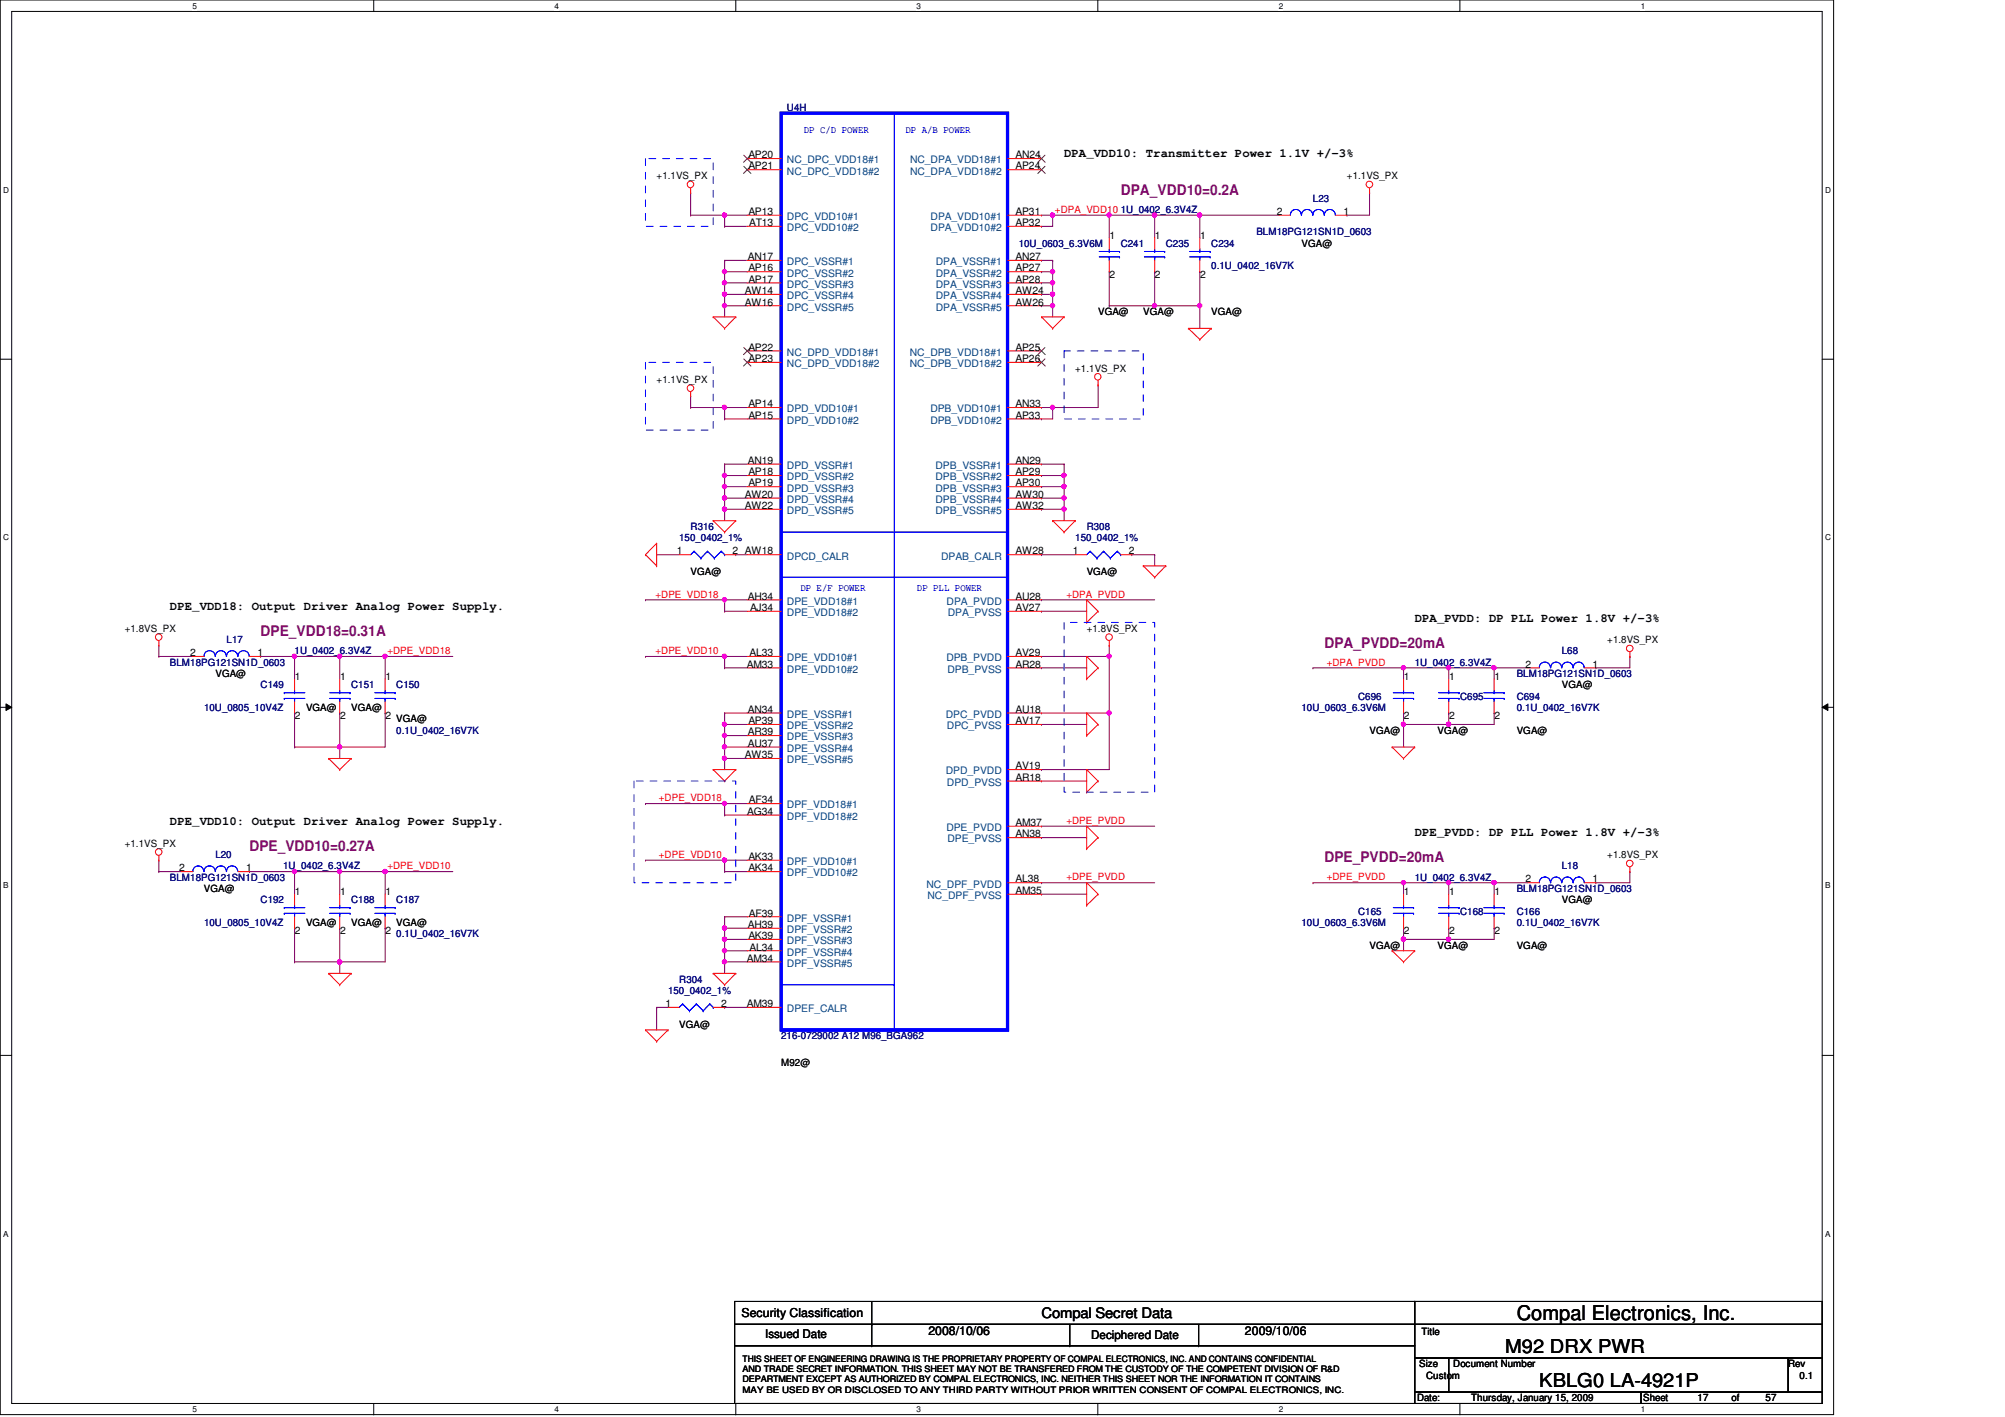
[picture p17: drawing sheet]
<svg xmlns="http://www.w3.org/2000/svg" width="297mm" height="210mm" viewBox="0 0 297 210" stroke-linecap="round" stroke-linejoin="round" font-family="sans-serif">
<defs><g id="words">
<text font-size="3" x="224.7" y="195.5">Compal Electronics, Inc.</text>
<g font-size="2.8">
<text x="223" y="200.4">M92 DRX PWR</text>
<text x="228" y="205.4">KBLG0 LA-4921P</text>
</g>
<g font-size="2.2" fill="#800080">
<text x="166" y="28.9">DPA_VDD10=0.2A</text>
<text x="38.6" y="94.2">DPE_VDD18=0.31A</text>
<text x="196.2" y="95.9">DPA_PVDD=20mA</text>
<text x="37" y="126.1">DPE_VDD10=0.27A</text>
<text x="196.2" y="127.8">DPE_PVDD=20mA</text>
</g>
<text font-size="2.2" x="154.3" y="195.3">Compal Secret Data</text>
<g font-size="1.8">
<text x="157.6" y="23.3">DPA_VDD10: Transmitter Power 1.1V +/-3%</text>
<text x="25.2" y="90.4">DPE_VDD18: Output Driver Analog Power Supply.</text>
<text x="209.6" y="92.1">DPA_PVDD: DP PLL Power 1.8V +/-3%</text>
<text x="25.2" y="122.3">DPE_VDD10: Output Driver Analog Power Supply.</text>
<text x="209.6" y="123.9">DPE_PVDD: DP PLL Power 1.8V +/-3%</text>
<text x="109.9" y="195.1">Security Classification</text>
<text x="137.5" y="197.8">2008/10/06</text>
<text x="184.4" y="197.8">2009/10/06</text>
<text x="113.4" y="198.2">Issued Date</text>
<text x="161.7" y="198.4">Deciphered Date</text>
</g>
<g font-size="1.5" fill="#000080">
<text x="116.6" y="16.5">U4H</text>
<text x="194.5" y="29.9">L23</text>
<text x="166" y="31.5">1U_0402_6.3V4Z</text>
<text x="186.1" y="34.9">BLM18PG121SN1D_0603</text>
<text x="150.9" y="36.6">10U_0603_6.3V6M</text>
<text x="166" y="36.6">C241</text>
<text x="172.7" y="36.6">C235</text>
<text x="179.4" y="36.6">C234</text>
<text x="179.4" y="39.9">0.1U_0402_16V7K</text>
<text x="100.6" y="80.2">150_0402_1%</text>
<text x="102.3" y="78.5">R316</text>
<text x="159.3" y="80.2">150_0402_1%</text>
<text x="161" y="78.5">R308</text>
<text x="33.6" y="95.2">L17</text>
<text x="25.2" y="98.6">BLM18PG121SN1D_0603</text>
<text x="38.6" y="101.9">C149</text>
<text x="43.6" y="96.9">1U_0402_6.3V4Z</text>
<text x="52" y="101.9">C151</text>
<text x="58.7" y="101.9">C150</text>
<text x="209.6" y="98.6">1U_0402_6.3V4Z</text>
<text x="224.7" y="100.3">BLM18PG121SN1D_0603</text>
<text x="231.4" y="96.9">L68</text>
<text x="30.2" y="105.3">10U_0805_10V4Z</text>
<text x="192.8" y="105.3">10U_0603_6.3V6M</text>
<text x="201.2" y="103.6">C696</text>
<text x="216.3" y="103.6">C695</text>
<text x="224.7" y="103.6">C694</text>
<text x="224.7" y="105.3">0.1U_0402_16V7K</text>
<text x="58.7" y="108.7">0.1U_0402_16V7K</text>
<text x="25.2" y="130.5">BLM18PG121SN1D_0603</text>
<text x="31.9" y="127.1">L20</text>
<text x="41.9" y="128.8">1U_0402_6.3V4Z</text>
<text x="209.6" y="130.5">1U_0402_6.3V4Z</text>
<text x="231.4" y="128.8">L18</text>
<text x="30.2" y="137.2">10U_0805_10V4Z</text>
<text x="38.6" y="133.8">C192</text>
<text x="52" y="133.8">C188</text>
<text x="58.7" y="133.8">C187</text>
<text x="192.8" y="137.2">10U_0603_6.3V6M</text>
<text x="201.2" y="135.5">C165</text>
<text x="216.3" y="135.5">C168</text>
<text x="224.7" y="135.5">C166</text>
<text x="224.7" y="137.2">0.1U_0402_16V7K</text>
<text x="224.7" y="132.1">BLM18PG121SN1D_0603</text>
<text x="58.7" y="138.9">0.1U_0402_16V7K</text>
<text x="99" y="147.2">150_0402_1%</text>
<text x="100.6" y="145.5">R304</text>
<text x="115.7" y="153.9">216-0729002 A12 M96_BGA962</text>
</g>
<g font-size="1.5">
<text x="110.9" y="23.5">AP20</text>
<text x="150.4" y="23.5">AN24</text>
<text x="97.3" y="26.5">+1.1VS_PX</text>
<text x="110.9" y="25.1">AP21</text>
<text x="150.4" y="25.1">AP24</text>
<text x="199.6" y="26.5">+1.1VS_PX</text>
<text x="110.9" y="31.8">AP13</text>
<text x="111" y="33.5">AT13</text>
<text x="150.4" y="31.8">AP31</text>
<text x="150.4" y="33.5">AP32</text>
<text x="164.4" y="35.4">1</text>
<text x="171.1" y="35.4">1</text>
<text x="177.8" y="35.4">1</text>
<text x="189.1" y="31.8">2</text>
<text x="199" y="31.8">1</text>
<text x="110.8" y="38.5">AN17</text>
<text x="110.9" y="40.2">AP16</text>
<text x="110.9" y="41.9">AP17</text>
<text x="150.4" y="38.5">AN27</text>
<text x="150.4" y="40.2">AP27</text>
<text x="150.4" y="41.9">AP28</text>
<text x="164.4" y="41.1">2</text>
<text x="171.1" y="41.1">2</text>
<text x="177.8" y="41.1">2</text>
<text x="192.8" y="36.6">VGA@</text>
<text x="110.4" y="43.6">AW14</text>
<text x="110.4" y="45.3">AW16</text>
<text x="150.4" y="43.6">AW24</text>
<text x="150.4" y="45.3">AW26</text>
<text x="162.7" y="46.7">VGA@</text>
<text x="169.4" y="46.7">VGA@</text>
<text x="179.4" y="46.7">VGA@</text>
<text x="110.9" y="51.9">AP22</text>
<text x="110.9" y="53.6">AP23</text>
<text x="150.4" y="51.9">AP25</text>
<text x="150.4" y="53.6">AP26</text>
<text x="97.3" y="56.7">+1.1VS_PX</text>
<text x="159.3" y="55">+1.1VS_PX</text>
<text x="110.9" y="60.3">AP14</text>
<text x="110.9" y="62">AP15</text>
<text x="150.4" y="60.3">AN33</text>
<text x="150.4" y="62">AP33</text>
<text x="110.8" y="68.7">AN19</text>
<text x="110.9" y="70.4">AP18</text>
<text x="150.4" y="68.7">AN29</text>
<text x="150.4" y="70.4">AP29</text>
<text x="110.4" y="73.7">AW20</text>
<text x="110.4" y="75.4">AW22</text>
<text x="110.9" y="72.1">AP19</text>
<text x="150.4" y="72.1">AP30</text>
<text x="150.4" y="73.7">AW30</text>
<text x="150.4" y="75.4">AW32</text>
<text x="100.3" y="82.1">1</text>
<text x="108.5" y="82.1">2 AW18</text>
<text x="150.4" y="82.1">AW28</text>
<text x="159" y="82.1">1</text>
<text x="167.2" y="82.1">2</text>
<text x="102.3" y="85.2">VGA@</text>
<text x="110.8" y="88.8">AH34</text>
<text x="150.4" y="88.8">AU28</text>
<text x="161" y="85.2">VGA@</text>
<text x="18.5" y="93.6">+1.8VS_PX</text>
<text x="111.1" y="90.5">AJ34</text>
<text x="150.4" y="90.5">AV27</text>
<text x="161" y="93.6">+1.8VS_PX</text>
<text x="238.1" y="95.2">+1.8VS_PX</text>
<text x="28.2" y="97.2">2</text>
<text x="31.9" y="100.3">VGA@</text>
<text x="38.1" y="97.2">1</text>
<text x="43.7" y="100.8">1</text>
<text x="50.4" y="100.8">1</text>
<text x="57.1" y="100.8">1</text>
<text x="110.7" y="98.9">AM33</text>
<text x="111" y="97.2">AL33</text>
<text x="150.4" y="97.2">AV29</text>
<text x="150.4" y="98.9">AR28</text>
<text x="208" y="100.8">1</text>
<text x="214.7" y="100.8">1</text>
<text x="221.4" y="100.8">1</text>
<text x="226" y="98.9">2</text>
<text x="231.4" y="101.9">VGA@</text>
<text x="235.9" y="98.9">1</text>
<text x="43.7" y="106.6">2</text>
<text x="45.3" y="105.3">VGA@</text>
<text x="50.4" y="106.6">2</text>
<text x="52" y="105.3">VGA@</text>
<text x="57.1" y="106.6">2</text>
<text x="58.7" y="107">VGA@</text>
<text x="110.8" y="105.6">AN34</text>
<text x="110.9" y="107.3">AP39</text>
<text x="150.4" y="105.6">AU18</text>
<text x="150.4" y="107.3">AV17</text>
<text x="208" y="106.6">2</text>
<text x="214.7" y="106.6">2</text>
<text x="221.4" y="106.6">2</text>
<text x="110.4" y="112.3">AW35</text>
<text x="110.8" y="108.9">AR39</text>
<text x="110.8" y="110.6">AU37</text>
<text x="150.4" y="114">AV19</text>
<text x="202.9" y="108.7">VGA@</text>
<text x="213" y="108.7">VGA@</text>
<text x="224.7" y="108.7">VGA@</text>
<text x="111" y="119">AF34</text>
<text x="150.4" y="115.7">AR18</text>
<text x="18.5" y="125.4">+1.1VS_PX</text>
<text x="110.7" y="120.7">AG34</text>
<text x="150.4" y="122.3">AM37</text>
<text x="150.4" y="124">AN38</text>
<text x="26.5" y="129.1">2</text>
<text x="36.4" y="129.1">1</text>
<text x="110.9" y="127.4">AK33</text>
<text x="110.9" y="129.1">AK34</text>
<text x="150.4" y="130.7">AL38</text>
<text x="226" y="130.7">2</text>
<text x="235.9" y="130.7">1</text>
<text x="238.1" y="127.1">+1.8VS_PX</text>
<text x="30.2" y="132.1">VGA@</text>
<text x="43.7" y="132.6">1</text>
<text x="45.3" y="137.2">VGA@</text>
<text x="50.4" y="132.6">1</text>
<text x="52" y="137.2">VGA@</text>
<text x="57.1" y="132.6">1</text>
<text x="58.7" y="137.2">VGA@</text>
<text x="110.8" y="137.5">AH39</text>
<text x="111" y="135.8">AF39</text>
<text x="150.4" y="132.4">AM35</text>
<text x="208" y="132.6">1</text>
<text x="214.7" y="132.6">1</text>
<text x="221.4" y="132.6">1</text>
<text x="231.4" y="133.8">VGA@</text>
<text x="43.7" y="138.4">2</text>
<text x="50.4" y="138.4">2</text>
<text x="57.1" y="138.4">2</text>
<text x="110.7" y="142.5">AM34</text>
<text x="110.9" y="139.1">AK39</text>
<text x="111" y="140.8">AL34</text>
<text x="202.9" y="140.5">VGA@</text>
<text x="208" y="138.4">2</text>
<text x="213" y="140.5">VGA@</text>
<text x="214.7" y="138.4">2</text>
<text x="221.4" y="138.4">2</text>
<text x="224.7" y="140.5">VGA@</text>
<text x="98.6" y="149.2">1</text>
<text x="106.8" y="149.2">2</text>
<text x="110.7" y="149.2">AM39</text>
<text x="100.6" y="152.2">VGA@</text>
<text x="115.7" y="157.9">M92@</text>
<text x="210.6" y="197.7">Title</text>
<text x="210.3" y="202.5">Size</text>
<text x="215.3" y="202.5">Document Number</text>
<text x="264.9" y="202.5">Rev</text>
<text x="209.9" y="207.6">Date:</text>
<text x="211.3" y="204.2">Custom</text>
<text x="218" y="207.6">Thursday, January 15, 2009</text>
<text x="243.5" y="207.6">Sheet</text>
<text x="251.5" y="207.6">17</text>
<text x="256.5" y="207.6">of</text>
<text x="261.6" y="207.6">57</text>
<text x="266.6" y="204.2">0.1</text>
</g>
<g font-size="1.5" fill="#00f">
<text x="119.1" y="19.7">DP C/D POWER</text>
<text x="134.2" y="19.7">DP A/B POWER</text>
<text x="118.6" y="87.6">DP E/F POWER</text>
<text x="135.8" y="87.6">DP PLL POWER</text>
</g>
<g font-size="1.5" fill="#004080">
<text x="116.6" y="24.2">NC_DPC_VDD18#1</text>
<text x="116.6" y="25.9">NC_DPC_VDD18#2</text>
<text x="134.8" y="24.2">NC_DPA_VDD18#1</text>
<text x="134.8" y="25.9">NC_DPA_VDD18#2</text>
<text x="116.6" y="32.6">DPC_VDD10#1</text>
<text x="116.6" y="34.2">DPC_VDD10#2</text>
<text x="137.9" y="32.6">DPA_VDD10#1</text>
<text x="137.9" y="34.2">DPA_VDD10#2</text>
<text x="116.6" y="39.3">DPC_VSSR#1</text>
<text x="116.6" y="41">DPC_VSSR#2</text>
<text x="138.6" y="39.3">DPA_VSSR#1</text>
<text x="138.6" y="41">DPA_VSSR#2</text>
<text x="116.6" y="42.6">DPC_VSSR#3</text>
<text x="116.6" y="44.3">DPC_VSSR#4</text>
<text x="116.6" y="46">DPC_VSSR#5</text>
<text x="138.6" y="42.6">DPA_VSSR#3</text>
<text x="138.6" y="44.3">DPA_VSSR#4</text>
<text x="138.6" y="46">DPA_VSSR#5</text>
<text x="116.6" y="52.7">NC_DPD_VDD18#1</text>
<text x="134.8" y="52.7">NC_DPB_VDD18#1</text>
<text x="116.6" y="54.4">NC_DPD_VDD18#2</text>
<text x="134.8" y="54.4">NC_DPB_VDD18#2</text>
<text x="116.6" y="61.1">DPD_VDD10#1</text>
<text x="116.6" y="62.8">DPD_VDD10#2</text>
<text x="137.8" y="61.1">DPB_VDD10#1</text>
<text x="137.8" y="62.8">DPB_VDD10#2</text>
<text x="116.6" y="69.5">DPD_VSSR#1</text>
<text x="116.6" y="71.2">DPD_VSSR#2</text>
<text x="138.6" y="69.5">DPB_VSSR#1</text>
<text x="138.6" y="71.2">DPB_VSSR#2</text>
<text x="116.6" y="72.8">DPD_VSSR#3</text>
<text x="116.6" y="74.5">DPD_VSSR#4</text>
<text x="116.6" y="76.2">DPD_VSSR#5</text>
<text x="138.6" y="72.8">DPB_VSSR#3</text>
<text x="138.6" y="74.5">DPB_VSSR#4</text>
<text x="138.6" y="76.2">DPB_VSSR#5</text>
<text x="116.6" y="82.9">DPCD_CALR</text>
<text x="139.4" y="82.9">DPAB_CALR</text>
<text x="116.6" y="89.6">DPE_VDD18#1</text>
<text x="140.2" y="89.6">DPA_PVDD</text>
<text x="116.6" y="91.3">DPE_VDD18#2</text>
<text x="140.4" y="91.3">DPA_PVSS</text>
<text x="116.6" y="98">DPE_VDD10#1</text>
<text x="116.6" y="99.7">DPE_VDD10#2</text>
<text x="140.2" y="98">DPB_PVDD</text>
<text x="140.4" y="99.7">DPB_PVSS</text>
<text x="116.6" y="106.3">DPE_VSSR#1</text>
<text x="140.1" y="106.3">DPC_PVDD</text>
<text x="116.6" y="108">DPE_VSSR#2</text>
<text x="116.6" y="109.7">DPE_VSSR#3</text>
<text x="116.6" y="111.4">DPE_VSSR#4</text>
<text x="116.6" y="113.1">DPE_VSSR#5</text>
<text x="140.3" y="108">DPC_PVSS</text>
<text x="116.6" y="119.8">DPF_VDD18#1</text>
<text x="140.1" y="114.7">DPD_PVDD</text>
<text x="140.3" y="116.4">DPD_PVSS</text>
<text x="116.6" y="121.5">DPF_VDD18#2</text>
<text x="140.2" y="123.1">DPE_PVDD</text>
<text x="140.4" y="124.8">DPE_PVSS</text>
<text x="116.6" y="128.1">DPF_VDD10#1</text>
<text x="116.6" y="129.8">DPF_VDD10#2</text>
<text x="137.2" y="131.5">NC_DPF_PVDD</text>
<text x="116.6" y="136.5">DPF_VSSR#1</text>
<text x="137.4" y="133.2">NC_DPF_PVSS</text>
<text x="116.6" y="138.2">DPF_VSSR#2</text>
<text x="116.6" y="139.9">DPF_VSSR#3</text>
<text x="116.6" y="141.6">DPF_VSSR#4</text>
<text x="116.6" y="143.2">DPF_VSSR#5</text>
<text x="116.6" y="149.9">DPEF_CALR</text>
</g>
<g font-size="1.5" fill="#f00">
<text x="156.3" y="31.5">+DPA_VDD10</text>
<text x="97.1" y="88.5">+DPE_VDD18</text>
<text x="158" y="88.5">+DPA_PVDD</text>
<text x="57.4" y="96.9">+DPE_VDD18</text>
<text x="97.1" y="96.9">+DPE_VDD10</text>
<text x="196.6" y="98.6">+DPA_PVDD</text>
<text x="97.6" y="118.7">+DPE_VDD18</text>
<text x="158" y="122">+DPE_PVDD</text>
<text x="57.4" y="128.8">+DPE_VDD10</text>
<text x="97.6" y="127.1">+DPE_VDD10</text>
<text x="158" y="130.4">+DPE_PVDD</text>
<text x="196.6" y="130.4">+DPE_PVDD</text>
</g>
<g font-size="1.3">
<text x="110" y="201.7">THIS SHEET OF ENGINEERING DRAWING IS THE PROPRIETARY PROPERTY OF COMPAL ELECTRONICS, INC. AND CONTAINS CONFIDENTIAL</text>
<text x="110" y="203.2">AND TRADE SECRET INFORMATION. THIS SHEET MAY NOT BE TRANSFERED FROM THE CUSTODY OF THE COMPETENT DIVISION OF R&amp;D</text>
<text x="110" y="206.3">MAY BE USED BY OR DISCLOSED TO ANY THIRD PARTY WITHOUT PRIOR WRITTEN CONSENT OF COMPAL ELECTRONICS, INC.</text>
<text x="110" y="204.8">DEPARTMENT EXCEPT AS AUTHORIZED BY COMPAL ELECTRONICS, INC. NEITHER THIS SHEET NOR THE INFORMATION IT CONTAINS</text>
</g>
<g font-size="1.2">
<text x="28.5" y="1.3">5</text>
<text x="82.2" y="1.3">4</text>
<text x="135.8" y="1.3">3</text>
<text x="189.4" y="1.3">2</text>
<text x="243.1" y="1.3">1</text>
<text x=".5" y="28.5">D</text>
<text x="270.4" y="28.5">D</text>
<text x=".5" y="80.1">C</text>
<text x="270.4" y="80.1">C</text>
<text x=".5" y="131.6">B</text>
<text x="270.4" y="131.6">B</text>
<text x=".5" y="183.2">A</text>
<text x="270.4" y="183.2">A</text>
<text x="28.5" y="209.2">5</text>
<text x="82.2" y="209.2">4</text>
<text x="135.8" y="209.2">3</text>
<text x="189.4" y="209.2">2</text>
<text x="243.1" y="209.2">1</text>
</g>
</g></defs>
<path d="M0 0h271.6v209.5h-271.6zM1.7 1.7h268.3v206.2h-268.3z" fill="none" stroke="#000" stroke-width=".15"/>
<g fill="#fff">
<path d="M28.5 .2h.7v1.3h-.7z"/>
<path d="M28.5 208.1h.7v1.3h-.7z"/>
</g>
<path d="M55.4 0v1.7M55.4 207.9v1.7" fill="none" stroke="#000" stroke-width=".15"/>
<g fill="#fff">
<path d="M82.2 .2h.6v1.3h-.6z"/>
<path d="M82.2 208.1h.6v1.3h-.6z"/>
</g>
<path d="M109 0v1.7M109 207.9v1.7" fill="none" stroke="#000" stroke-width=".15"/>
<g fill="#fff">
<path d="M135.8 .2h.6v1.3h-.6z"/>
<path d="M135.8 208.1h.6v1.3h-.6z"/>
</g>
<path d="M162.6 0v1.7M162.6 207.9v1.7" fill="none" stroke="#000" stroke-width=".15"/>
<g fill="#fff">
<path d="M189.4 .2h.7v1.3h-.7z"/>
<path d="M189.4 208.1h.7v1.3h-.7z"/>
</g>
<path d="M216.3 0v1.7M216.3 207.9v1.7" fill="none" stroke="#000" stroke-width=".15"/>
<g fill="#fff">
<path d="M243.1 .2h.6v1.3h-.6z"/>
<path d="M243.1 208.1h.6v1.3h-.6z"/>
<path d="M.5 27.4h.8v1.4h-.8z"/>
<path d="M270.4 27.4h.8v1.4h-.8z"/>
<path d="M.5 79h.8v1.3h-.8z"/>
<path d="M270.4 79h.8v1.3h-.8z"/>
</g>
<path d="M0 53.2h1.7M270 53.2h1.6" fill="none" stroke="#000" stroke-width=".15"/>
<g fill="#fff">
<path d="M.5 130.5h.7v1.4h-.7z"/>
<path d="M270.4 130.5h.7v1.4h-.7z"/>
</g>
<path d="M0 104.8h1.7M.9 104.3l.8 .5-.8 .4zM270 104.8l.8-.5v.9zM270 104.8h1.6" fill="none" stroke="#000" stroke-width=".15"/>
<path d="M.9 104.3l.8 .5-.8 .4zM270 104.8l.8-.5v.9z" fill="#000"/>
<g fill="#fff">
<path d="M.5 182.1h.7v1.3h-.7z"/>
<path d="M270.4 182.1h.7v1.3h-.7z"/>
</g>
<path d="M0 156.3h1.7M270 156.3h1.6" fill="none" stroke="#000" stroke-width=".15"/>
<path d="M156 45.3h.1M156 45.3v1.6" fill="none" stroke="#800040" stroke-width=".15"/>
<circle cx="155.9" cy="45.3" r=".32" fill="#f0f"/>
<circle cx="155.9" cy="45.3" r=".32" fill="none" stroke="#f0f" stroke-width=".15"/>
<path d="M171.1 45.3h.1M171.1 45.3h6.7M107.4 60.4h.1M107.4 60.4h3.3" fill="none" stroke="#800040" stroke-width=".15"/>
<circle cx="171" cy="45.3" r=".32" fill="#f0f"/>
<circle cx="171" cy="45.3" r=".32" fill="none" stroke="#f0f" stroke-width=".15"/>
<path d="M156 41.9h.1M156 41.9v1.7" fill="none" stroke="#800040" stroke-width=".15"/>
<circle cx="155.9" cy="41.9" r=".32" fill="#f0f"/>
<circle cx="155.9" cy="41.9" r=".32" fill="none" stroke="#f0f" stroke-width=".15"/>
<path d="M107.4 62.1h.1M107.4 62.1h3.3M107.4 139.1h.1M107.4 135.8h.1M107.4 135.8v1.7M107.4 139.1v1.7M107.4 140.8h.1M107.4 140.8h3.3" fill="none" stroke="#800040" stroke-width=".15"/>
<circle cx="107.3" cy="140.8" r=".32" fill="#f0f"/>
<circle cx="107.3" cy="140.8" r=".32" fill="none" stroke="#f0f" stroke-width=".15"/>
<path d="M107.4 142.5h.1M107.4 142.5h3.3" fill="none" stroke="#800040" stroke-width=".15"/>
<circle cx="107.3" cy="142.5" r=".32" fill="#f0f"/>
<circle cx="107.3" cy="142.5" r=".32" fill="none" stroke="#f0f" stroke-width=".15"/>
<path d="M107.4 139.1h.1M107.4 139.1h3.3" fill="none" stroke="#800040" stroke-width=".15"/>
<circle cx="107.3" cy="139.1" r=".32" fill="#f0f"/>
<circle cx="107.3" cy="139.1" r=".32" fill="none" stroke="#f0f" stroke-width=".15"/>
<path d="M107.4 135.8h.1M107.4 137.5h.1M107.4 135.8h3.3M107.4 137.5v1.6M107.4 137.5h3.3" fill="none" stroke="#800040" stroke-width=".15"/>
<circle cx="107.3" cy="137.5" r=".32" fill="#f0f"/>
<circle cx="107.3" cy="137.5" r=".32" fill="none" stroke="#f0f" stroke-width=".15"/>
<g fill="none" stroke="#800040" stroke-width=".15">
<path d="M107.4 33.5h.1M107.4 31.9h.1M107.4 31.9v1.6M107.4 33.5h3.3M107.4 31.9h3.3M154.3 31.9h.1M154.3 31.9h1.7M107.4 60.4h.1M107.4 60.4v1.7M95.6 97.2h.1M95.6 97.2h15.1M107.4 98.9h.1"/>
<path d="M107.4 97.2h.1M107.4 88.9h.1M107.4 90.6h.1M107.4 88.9v1.7M107.4 97.2v1.7M107.4 98.9h3.3M107.4 88.9h3.3M107.4 90.6h3.3M154.3 88.9h.1M154.3 82.2h.1M154.3 88.9h16.8M154.3 82.2h5"/>
<path d="M167.7 82.2h.1M167.7 82.2h3.4M171.1 82.2h.1M171.1 82.2v1.6M154.3 122.4h.1M154.3 122.4h16.8M97.3 149.2h.1M97.3 149.2h1.7M97.3 149.2v3.4M107.4 142.5h.1M107.4 140.8h.1M107.4 149.2h.1"/>
<path d="M107.4 140.8v3.4M107.4 149.2h3.3"/>
</g>
<circle cx="107.3" cy="97.2" r=".32" fill="#f0f"/>
<circle cx="107.3" cy="97.2" r=".32" fill="none" stroke="#f0f" stroke-width=".15"/>
<g fill="none" stroke="#800040" stroke-width=".15">
<path d="M97.3 82.2h.1M97.3 82.2h3.3M109 82.2h.1M109 82.2h1.7M154.3 90.6h.1M154.3 98.9h.1M154.3 90.6h6.7M154.3 98.9h6.7M107.4 105.6h.1M107.4 112.4h.1M107.4 107.3h.1M107.4 107.3h3.3"/>
<path d="M107.4 105.6h3.3M107.4 105.6v1.7M107.4 112.4h3.3M154.3 107.3h.1M154.3 115.7h.1M154.3 107.3h6.7M154.3 115.7h6.7M154.3 124.1h.1M154.3 130.8h.1M154.3 124.1h6.7M154.3 130.8h16.8"/>
</g>
<circle cx="107.3" cy="107.3" r=".32" fill="#f0f"/>
<circle cx="107.3" cy="107.3" r=".32" fill="none" stroke="#f0f" stroke-width=".15"/>
<path d="M107.4 107.3h.1M107.4 109h.1M107.4 107.3v1.7M107.4 109h3.3" fill="none" stroke="#800040" stroke-width=".15"/>
<circle cx="107.3" cy="108.9" r=".32" fill="#f0f"/>
<circle cx="107.3" cy="108.9" r=".32" fill="none" stroke="#f0f" stroke-width=".15"/>
<path d="M107.4 109h.1M107.4 110.7h.1M107.4 109v1.7M107.4 110.7h3.3" fill="none" stroke="#800040" stroke-width=".15"/>
<circle cx="107.3" cy="110.6" r=".32" fill="#f0f"/>
<circle cx="107.3" cy="110.6" r=".32" fill="none" stroke="#f0f" stroke-width=".15"/>
<path d="M107.4 110.7h.1M107.4 112.4h.1M107.4 110.7v3.3" fill="none" stroke="#800040" stroke-width=".15"/>
<circle cx="107.3" cy="112.3" r=".32" fill="#f0f"/>
<circle cx="107.3" cy="112.3" r=".32" fill="none" stroke="#f0f" stroke-width=".15"/>
<path d="M107.4 38.6h.1M107.4 38.6h3.3M107.4 38.6v1.7M107.4 45.3h.1M107.4 40.3h.1M107.4 45.3h3.3M107.4 40.3h3.3M154.3 132.5h.1M154.3 132.5h6.7" fill="none" stroke="#800040" stroke-width=".15"/>
<circle cx="107.3" cy="40.2" r=".32" fill="#f0f"/>
<circle cx="107.3" cy="40.2" r=".32" fill="none" stroke="#f0f" stroke-width=".15"/>
<path d="M107.4 40.3h.1M107.4 41.9h.1M107.4 40.3v1.6M107.4 41.9h3.3" fill="none" stroke="#800040" stroke-width=".15"/>
<circle cx="107.3" cy="41.9" r=".32" fill="#f0f"/>
<circle cx="107.3" cy="41.9" r=".32" fill="none" stroke="#f0f" stroke-width=".15"/>
<path d="M107.4 41.9h.1M107.4 43.6h.1M107.4 41.9v1.7M107.4 43.6h3.3" fill="none" stroke="#800040" stroke-width=".15"/>
<circle cx="107.3" cy="43.6" r=".32" fill="#f0f"/>
<circle cx="107.3" cy="43.6" r=".32" fill="none" stroke="#f0f" stroke-width=".15"/>
<path d="M107.4 43.6h.1M107.4 45.3h.1M107.4 43.6v3.3" fill="none" stroke="#800040" stroke-width=".15"/>
<circle cx="107.3" cy="45.3" r=".32" fill="#f0f"/>
<circle cx="107.3" cy="45.3" r=".32" fill="none" stroke="#f0f" stroke-width=".15"/>
<path d="M107.4 68.7h.1M107.4 75.4h.1M107.4 70.4h.1M107.4 68.7h3.3M107.4 68.7v1.7M107.4 75.4h3.3M107.4 70.4h3.3" fill="none" stroke="#800040" stroke-width=".15"/>
<circle cx="107.3" cy="70.4" r=".32" fill="#f0f"/>
<circle cx="107.3" cy="70.4" r=".32" fill="none" stroke="#f0f" stroke-width=".15"/>
<path d="M107.4 70.4h.1M107.4 72.1h.1M107.4 70.4v1.7M107.4 72.1h3.3" fill="none" stroke="#800040" stroke-width=".15"/>
<circle cx="107.3" cy="72.1" r=".32" fill="#f0f"/>
<circle cx="107.3" cy="72.1" r=".32" fill="none" stroke="#f0f" stroke-width=".15"/>
<path d="M107.4 72.1h.1M107.4 73.8h.1M107.4 72.1v1.7M107.4 73.8h3.3" fill="none" stroke="#800040" stroke-width=".15"/>
<circle cx="107.3" cy="73.8" r=".32" fill="#f0f"/>
<circle cx="107.3" cy="73.8" r=".32" fill="none" stroke="#f0f" stroke-width=".15"/>
<path d="M107.4 73.8h.1M107.4 75.4h.1M107.4 73.8v3.3" fill="none" stroke="#800040" stroke-width=".15"/>
<circle cx="107.3" cy="75.4" r=".32" fill="#f0f"/>
<circle cx="107.3" cy="75.4" r=".32" fill="none" stroke="#f0f" stroke-width=".15"/>
<path d="M164.3 31.9h.1M164.3 31.9v3.3M164.3 31.9h6.8" fill="none" stroke="#800040" stroke-width=".15"/>
<circle cx="171" cy="31.9" r=".32" fill="#f0f"/>
<circle cx="171" cy="31.9" r=".32" fill="none" stroke="#f0f" stroke-width=".15"/>
<circle cx="164.3" cy="31.9" r=".32" fill="#f0f"/>
<circle cx="164.3" cy="31.9" r=".32" fill="none" stroke="#f0f" stroke-width=".15"/>
<path d="M171.1 31.9h.1M171.1 31.9v3.3M171.1 31.9h18.4M177.8 31.9h.1M177.8 31.9v3.3M164.3 40.3h.1M164.3 40.3v5M177.8 45.3h.1M177.8 45.3v3.3" fill="none" stroke="#800040" stroke-width=".15"/>
<circle cx="177.7" cy="31.9" r=".32" fill="#f0f"/>
<circle cx="177.7" cy="31.9" r=".32" fill="none" stroke="#f0f" stroke-width=".15"/>
<path d="M154.3 33.5h.1M156 31.9h.1M156 31.9h8.3M156 31.9v1.6h-1.7M199.6 31.9h.1M202.9 28.5h.1M202.9 28.5v3.4h-3.3" fill="none" stroke="#800040" stroke-width=".15"/>
<circle cx="155.9" cy="31.9" r=".32" fill="#f0f"/>
<circle cx="155.9" cy="31.9" r=".32" fill="none" stroke="#f0f" stroke-width=".15"/>
<path d="M154.3 38.6h.1M154.3 38.6h1.7M156 38.6h.1M156 38.6v3.3M154.3 45.3h.1M154.3 40.3h.1M154.3 45.3h1.7M154.3 40.3h1.7M156 40.3h.1" fill="none" stroke="#800040" stroke-width=".15"/>
<circle cx="155.9" cy="40.2" r=".32" fill="#f0f"/>
<circle cx="155.9" cy="40.2" r=".32" fill="none" stroke="#f0f" stroke-width=".15"/>
<path d="M154.3 41.9h.1M154.3 43.6h.1M154.3 41.9h1.7M154.3 43.6h1.7M156 43.6h.1M156 43.6v1.7" fill="none" stroke="#800040" stroke-width=".15"/>
<circle cx="155.9" cy="43.6" r=".32" fill="#f0f"/>
<circle cx="155.9" cy="43.6" r=".32" fill="none" stroke="#f0f" stroke-width=".15"/>
<path d="M154.3 62.1h.1M156 60.4h.1M156 60.4v1.7h-1.7M156 60.4h6.7" fill="none" stroke="#800040" stroke-width=".15"/>
<circle cx="155.9" cy="60.3" r=".32" fill="#f0f"/>
<circle cx="155.9" cy="60.3" r=".32" fill="none" stroke="#f0f" stroke-width=".15"/>
<path d="M154.3 68.7h.1M154.3 68.7h3.3M157.6 70.4h.1M157.6 70.4v1.7" fill="none" stroke="#800040" stroke-width=".15"/>
<circle cx="157.6" cy="70.4" r=".32" fill="#f0f"/>
<circle cx="157.6" cy="70.4" r=".32" fill="none" stroke="#f0f" stroke-width=".15"/>
<path d="M154.3 70.4h.1M154.3 72.1h.1M154.3 75.4h.1M154.3 70.4h3.3M154.3 72.1h3.3M154.3 75.4h3.3" fill="none" stroke="#800040" stroke-width=".15"/>
<circle cx="157.6" cy="75.4" r=".32" fill="#f0f"/>
<circle cx="157.6" cy="75.4" r=".32" fill="none" stroke="#f0f" stroke-width=".15"/>
<path d="M154.3 73.8h.1M154.3 73.8h3.3M157.6 75.4h.1M157.6 75.4v1.7" fill="none" stroke="#800040" stroke-width=".15"/>
<circle cx="157.6" cy="73.8" r=".32" fill="#f0f"/>
<circle cx="157.6" cy="73.8" r=".32" fill="none" stroke="#f0f" stroke-width=".15"/>
<path d="M157.6 73.8h.1M157.6 72.1h.1M157.6 72.1v3.3" fill="none" stroke="#800040" stroke-width=".15"/>
<circle cx="157.6" cy="72.1" r=".32" fill="#f0f"/>
<circle cx="157.6" cy="72.1" r=".32" fill="none" stroke="#f0f" stroke-width=".15"/>
<path d="M164.3 45.3h.1M171.1 40.3h.1M171.1 40.3v5h-6.8M177.8 40.3h.1M177.8 40.3v5M157.6 68.7h.1M157.6 68.7v1.7" fill="none" stroke="#800040" stroke-width=".15"/>
<circle cx="177.7" cy="45.3" r=".32" fill="#f0f"/>
<circle cx="177.7" cy="45.3" r=".32" fill="none" stroke="#f0f" stroke-width=".15"/>
<path d="M162.7 57h.1M162.7 57v3.4M207.9 130.8h.1M207.9 130.8h13.5M214.6 130.8h.1M214.6 130.8v1.7M221.4 137.5h.1M221.4 137.5v1.6" fill="none" stroke="#800040" stroke-width=".15"/>
<circle cx="214.6" cy="130.7" r=".32" fill="#f0f"/>
<circle cx="214.6" cy="130.7" r=".32" fill="none" stroke="#f0f" stroke-width=".15"/>
<circle cx="207.9" cy="130.7" r=".32" fill="#f0f"/>
<circle cx="207.9" cy="130.7" r=".32" fill="none" stroke="#f0f" stroke-width=".15"/>
<path d="M214.6 139.1h.1M214.6 139.1h6.8" fill="none" stroke="#800040" stroke-width=".15"/>
<circle cx="214.6" cy="139.1" r=".32" fill="#f0f"/>
<circle cx="214.6" cy="139.1" r=".32" fill="none" stroke="#f0f" stroke-width=".15"/>
<path d="M194.5 130.8h.1M194.5 130.8h13.4M207.9 130.8h.1M207.9 130.8v1.7M221.4 130.8h.1M221.4 130.8v1.7M221.4 130.8h5" fill="none" stroke="#800040" stroke-width=".15"/>
<circle cx="221.3" cy="130.7" r=".32" fill="#f0f"/>
<circle cx="221.3" cy="130.7" r=".32" fill="none" stroke="#f0f" stroke-width=".15"/>
<path d="M207.9 139.1h.1M207.9 139.1v1.7" fill="none" stroke="#800040" stroke-width=".15"/>
<circle cx="207.9" cy="139.1" r=".32" fill="#f0f"/>
<circle cx="207.9" cy="139.1" r=".32" fill="none" stroke="#f0f" stroke-width=".15"/>
<path d="M207.9 137.5h.1M207.9 137.5v1.6M214.6 137.5h.1M214.6 137.5v1.6" fill="none" stroke="#800040" stroke-width=".15"/>
<circle cx="207.9" cy="139.1" r=".32" fill="#f0f"/>
<circle cx="207.9" cy="139.1" r=".32" fill="none" stroke="#f0f" stroke-width=".15"/>
<path d="M214.6 105.6h.1M214.6 107.3h.1M214.6 105.6v1.7M221.4 105.6h.1M221.4 105.6v1.7h-6.8M207.9 139.1h.1M207.9 139.1h6.7" fill="none" stroke="#800040" stroke-width=".15"/>
<circle cx="214.6" cy="107.3" r=".32" fill="#f0f"/>
<circle cx="214.6" cy="107.3" r=".32" fill="none" stroke="#f0f" stroke-width=".15"/>
<path d="M207.9 105.6h.1M207.9 107.3h.1M207.9 105.6v1.7M207.9 107.3h6.7" fill="none" stroke="#800040" stroke-width=".15"/>
<circle cx="214.6" cy="107.3" r=".32" fill="#f0f"/>
<circle cx="214.6" cy="107.3" r=".32" fill="none" stroke="#f0f" stroke-width=".15"/>
<circle cx="207.9" cy="107.3" r=".32" fill="#f0f"/>
<circle cx="207.9" cy="107.3" r=".32" fill="none" stroke="#f0f" stroke-width=".15"/>
<path d="M221.4 98.9h.1M221.4 98.9h5M207.9 107.3h.1M207.9 107.3v3.4" fill="none" stroke="#800040" stroke-width=".15"/>
<circle cx="221.3" cy="98.9" r=".32" fill="#f0f"/>
<circle cx="221.3" cy="98.9" r=".32" fill="none" stroke="#f0f" stroke-width=".15"/>
<path d="M207.9 98.9h.1M207.9 98.9h6.7" fill="none" stroke="#800040" stroke-width=".15"/>
<circle cx="207.9" cy="98.9" r=".32" fill="#f0f"/>
<circle cx="207.9" cy="98.9" r=".32" fill="none" stroke="#f0f" stroke-width=".15"/>
<path d="M194.5 98.9h.1M194.5 98.9h13.4M214.6 98.9h.1M214.6 98.9h6.8" fill="none" stroke="#800040" stroke-width=".15"/>
<circle cx="214.6" cy="98.9" r=".32" fill="#f0f"/>
<circle cx="214.6" cy="98.9" r=".32" fill="none" stroke="#f0f" stroke-width=".15"/>
<g fill="none" stroke="#800040" stroke-width=".15">
<path d="M102.3 28.5h.1M102.3 31.9h.1M102.3 28.5v3.4M102.3 31.9h5.1M154.3 60.4h.1M154.3 60.4h1.7M207.9 98.9h.1M207.9 98.9v1.7M214.6 98.9h.1M214.6 98.9v1.7M221.4 98.9h.1M221.4 98.9v1.7"/>
<path d="M236.4 98.9h.1M241.5 97.2h.1M241.5 97.2v1.7h-5.1M236.4 130.8h.1M241.5 129.1h.1M241.5 129.1v1.7h-5.1"/>
</g>
<circle cx="107.3" cy="31.9" r=".32" fill="#f0f"/>
<circle cx="107.3" cy="31.9" r=".32" fill="none" stroke="#f0f" stroke-width=".15"/>
<path d="M102.3 58.7h.1M102.3 58.7v1.7M102.3 60.4h.1M102.3 60.4h5.1" fill="none" stroke="#800040" stroke-width=".15"/>
<circle cx="107.3" cy="60.3" r=".32" fill="#f0f"/>
<circle cx="107.3" cy="60.3" r=".32" fill="none" stroke="#f0f" stroke-width=".15"/>
<path d="M164.3 105.6h.1M164.3 105.6v8.4" fill="none" stroke="#800040" stroke-width=".15"/>
<circle cx="164.3" cy="105.6" r=".32" fill="#f0f"/>
<circle cx="164.3" cy="105.6" r=".32" fill="none" stroke="#f0f" stroke-width=".15"/>
<path d="M154.3 97.2h.1M154.3 97.2h10" fill="none" stroke="#800040" stroke-width=".15"/>
<circle cx="164.3" cy="97.2" r=".32" fill="#f0f"/>
<circle cx="164.3" cy="97.2" r=".32" fill="none" stroke="#f0f" stroke-width=".15"/>
<path d="M107.4 119h.1M107.4 119h3.3M154.3 105.6h.1M154.3 114h.1M154.3 105.6h10M154.3 114h10" fill="none" stroke="#800040" stroke-width=".15"/>
<circle cx="107.3" cy="119" r=".32" fill="#f0f"/>
<circle cx="107.3" cy="119" r=".32" fill="none" stroke="#f0f" stroke-width=".15"/>
<path d="M95.6 119h.1M95.6 119h11.8M107.4 119h.1M107.4 119v1.7M95.6 127.4h.1M95.6 127.4h15.1M107.4 120.7h.1M107.4 127.4h.1M107.4 129.1h.1M107.4 127.4v1.7M107.4 120.7h3.3M107.4 129.1h3.3" fill="none" stroke="#800040" stroke-width=".15"/>
<circle cx="107.3" cy="127.4" r=".32" fill="#f0f"/>
<circle cx="107.3" cy="127.4" r=".32" fill="none" stroke="#f0f" stroke-width=".15"/>
<path d="M95.6 88.9h.1M95.6 88.9h11.8" fill="none" stroke="#800040" stroke-width=".15"/>
<circle cx="107.3" cy="88.8" r=".32" fill="#f0f"/>
<circle cx="107.3" cy="88.8" r=".32" fill="none" stroke="#f0f" stroke-width=".15"/>
<path d="M23.5 127.4h.1M23.5 129.1h.1M23.5 129.1h3.4M23.5 127.4v1.7M37 129.1h.1M37 129.1h13.3M43.6 129.1h.1M43.6 137.5h.1M43.6 129.1v3.4M43.6 137.5v5" fill="none" stroke="#800040" stroke-width=".15"/>
<circle cx="50.3" cy="129.1" r=".32" fill="#f0f"/>
<circle cx="50.3" cy="129.1" r=".32" fill="none" stroke="#f0f" stroke-width=".15"/>
<circle cx="43.6" cy="129.1" r=".32" fill="#f0f"/>
<circle cx="43.6" cy="129.1" r=".32" fill="none" stroke="#f0f" stroke-width=".15"/>
<path d="M50.3 129.1h.1M50.3 137.5h.1M50.3 129.1v3.4M50.3 137.5v5M57.1 129.1h.1M57.1 129.1v3.4" fill="none" stroke="#800040" stroke-width=".15"/>
<circle cx="50.3" cy="142.5" r=".32" fill="#f0f"/>
<circle cx="50.3" cy="142.5" r=".32" fill="none" stroke="#f0f" stroke-width=".15"/>
<path d="M50.3 142.5h.1M50.3 142.5v1.7" fill="none" stroke="#800040" stroke-width=".15"/>
<circle cx="50.3" cy="142.5" r=".32" fill="#f0f"/>
<circle cx="50.3" cy="142.5" r=".32" fill="none" stroke="#f0f" stroke-width=".15"/>
<path d="M50.3 129.1h.1M50.3 129.1h16.8M57.1 137.5h.1M57.1 129.1h.1M57.1 137.5v5" fill="none" stroke="#800040" stroke-width=".15"/>
<circle cx="57" cy="129.1" r=".32" fill="#f0f"/>
<circle cx="57" cy="129.1" r=".32" fill="none" stroke="#f0f" stroke-width=".15"/>
<g fill="none" stroke="#800040" stroke-width=".15">
<path d="M38.6 97.2h.1M38.6 97.2h5M43.6 97.2h.1M43.6 97.2v3.4M43.6 105.6h.1M43.6 110.7h.1M43.6 105.6v5.1M43.6 110.7h6.7M57.1 105.6h.1M57.1 105.6v5.1M43.6 142.5h.1M43.6 142.5h13.5"/>
<path d="M50.3 142.5h.1"/>
</g>
<circle cx="50.3" cy="110.6" r=".32" fill="#f0f"/>
<circle cx="50.3" cy="110.6" r=".32" fill="none" stroke="#f0f" stroke-width=".15"/>
<path d="M43.6 97.2h.1M43.6 97.2h6.7" fill="none" stroke="#800040" stroke-width=".15"/>
<circle cx="43.6" cy="97.2" r=".32" fill="#f0f"/>
<circle cx="43.6" cy="97.2" r=".32" fill="none" stroke="#f0f" stroke-width=".15"/>
<path d="M23.5 95.6h.1M23.5 97.2h.1M23.5 95.6v1.6M23.5 97.2h5.1M50.3 97.2h.1M50.3 97.2h6.8" fill="none" stroke="#800040" stroke-width=".15"/>
<circle cx="50.3" cy="97.2" r=".32" fill="#f0f"/>
<circle cx="50.3" cy="97.2" r=".32" fill="none" stroke="#f0f" stroke-width=".15"/>
<path d="M50.3 97.2h.1M50.3 97.2v3.4M57.1 97.2h.1M57.1 97.2v3.4M57.1 97.2h10M50.3 105.6h.1M50.3 110.7h.1M50.3 105.6v6.8" fill="none" stroke="#800040" stroke-width=".15"/>
<circle cx="57" cy="97.2" r=".32" fill="#f0f"/>
<circle cx="57" cy="97.2" r=".32" fill="none" stroke="#f0f" stroke-width=".15"/>
<path d="M164.3 95.6h.1M164.3 97.2h.1M164.3 95.6v10M50.3 110.7h.1M50.3 110.7h6.8" fill="none" stroke="#800040" stroke-width=".15"/>
<g fill="none" stroke="#f00" stroke-width=".15">
<path d="M102.3 28.5h.1M102.3 27.9v.6M110.7 31.9h5M110.7 33.5h5M110.7 23.5h5M110.7 25.1h5M110.7 38.6h5M149.3 31.9h5M149.3 33.5h5M149.3 23.5h5M149.3 25.1h5M149.3 38.6h5"/>
<path d="M164.3 35.2v1.7M164.3 38.6v1.7M171.1 35.2v1.7M171.1 38.6v1.7M177.8 35.2v1.7M177.8 38.6v1.7M189.5 31.9h1.7M197.9 31.9h1.7M202.9 28.5h.1M202.9 27.9v.6M102.3 58.7h.1M102.3 58v.7"/>
<path d="M105.7 46.9h.1M105.7 46.9h3.3M105.7 46.9l1.7 1.7M107.4 48.6h.1M109 46.9h.1M109 46.9l-1.6 1.7M110.7 40.3h5M110.7 41.9h5M110.7 43.6h5M110.7 45.3h5M110.7 52h5M110.7 53.7h5"/>
<path d="M149.3 40.3h5M149.3 41.9h5M149.3 43.6h5M149.3 45.3h5M149.3 52h5M149.3 53.7h5M154.3 46.9h.1M154.3 46.9h3.3M154.3 46.9l1.7 1.7M156 48.6h.1M157.6 46.9h.1M157.6 46.9l-1.6 1.7"/>
<path d="M162.7 57h.1M162.7 56.3v.7M176.1 48.6h.1M176.1 48.6h3.3M176.1 48.6l1.7 1.7M177.8 50.3h.1M179.4 48.6h.1M179.4 48.6l-1.6 1.7M105.7 77.1h.1M105.7 77.1h3.3M105.7 77.1l1.7 1.7M107.4 78.8h.1"/>
<path d="M109 77.1h.1M109 77.1l-1.6 1.7M110.7 60.4h5M110.7 62.1h5M110.7 68.7h5M110.7 70.4h5M110.7 72.1h5M110.7 73.8h5M110.7 75.4h5M149.3 60.4h5M149.3 62.1h5M149.3 68.7h5"/>
<path d="M149.3 70.4h5M149.3 72.1h5M149.3 73.8h5M149.3 75.4h5M156 77.1h.1M156 77.1h3.3M156 77.1l1.6 1.7M157.6 78.8h.1M159.3 77.1h.1M159.3 77.1l-1.7 1.7M23.5 95.6h.1M23.5 94.9v.7"/>
<path d="M28.6 97.2h1.6M37 97.2h1.6M95.6 82.2h.1M95.6 82.2l1.7 1.6M97.3 83.8h.1M97.3 80.5h.1M97.3 80.5v3.3M97.3 80.5l-1.7 1.7M100.6 82.2h1.7M107.4 82.2h1.6M110.7 97.2h5M110.7 88.9h5"/>
<path d="M110.7 90.6h5M110.7 82.2h5M110.7 98.9h5M149.3 97.2h5M149.3 88.9h5M149.3 90.6h5M149.3 82.2h5M149.3 98.9h5M159.3 82.2h1.7M161 88.9h.1M161 92.2h.1M161 97.2h.1"/>
<path d="M161 88.9v3.3M161 97.2v3.4M161 88.9l1.7 1.7M161 97.2l1.7 1.7M162.7 90.6h.1M162.7 98.9h.1M162.7 90.6l-1.7 1.6M162.7 98.9l-1.7 1.7M164.3 95.6h.1M164.3 94.9v.7M166 82.2h1.7M169.4 83.8h.1"/>
<path d="M169.4 83.8h3.3M169.4 83.8l1.7 1.7M171.1 85.5h.1M172.7 83.8h.1M172.7 83.8l-1.6 1.7M226.4 98.9h1.6M234.7 98.9h1.7M241.5 97.2h.1M241.5 96.6v.6M43.6 100.6v1.7M43.6 104v1.6M48.7 112.4h.1"/>
<path d="M48.7 112.4h3.3M48.7 112.4l1.6 1.6M50.3 114h.1M50.3 100.6v1.7M50.3 104v1.6M52 112.4h.1M52 112.4l-1.7 1.6M57.1 100.6v1.7M57.1 104v1.6M105.7 114h.1M105.7 114h3.3M105.7 114l1.7 1.7"/>
<path d="M107.4 115.7h.1M109 114h.1M109 114l-1.6 1.7M110.7 110.7h5M110.7 112.4h5M110.7 105.6h5M110.7 107.3h5M110.7 109h5M110.7 119h5M149.3 114h5M149.3 105.6h5M149.3 107.3h5"/>
<path d="M149.3 115.7h5M161 105.6h.1M161 109h.1M161 114h.1M161 117.3h.1M161 100.6h.1M161 105.6v3.4M161 114v3.3M161 105.6l1.7 1.7M161 114l1.7 1.7M162.7 107.3h.1M162.7 115.7h.1"/>
<path d="M162.7 107.3l-1.7 1.7M162.7 115.7l-1.7 1.6M206.2 110.7h.1M206.2 110.7h3.4M206.2 110.7l1.7 1.7M207.9 112.4h.1M207.9 100.6v1.7M207.9 104v1.6M209.6 110.7h.1M209.6 110.7l-1.7 1.7M214.6 100.6v1.7M214.6 104v1.6"/>
<path d="M221.4 100.6v1.7M221.4 104v1.6M23.5 127.4h.1M23.5 126.7v.7M26.9 129.1h1.7M35.3 129.1h1.7M43.6 132.5v1.6M43.6 135.8v1.7M50.3 132.5v1.6M50.3 135.8v1.7M57.1 132.5v1.6M57.1 135.8v1.7"/>
<path d="M110.7 127.4h5M110.7 129.1h5M110.7 120.7h5M110.7 135.8h5M110.7 137.5h5M110.7 139.1h5M149.3 122.4h5M149.3 124.1h5M149.3 130.8h5M149.3 132.5h5M161 122.4h.1M161 125.7h.1"/>
<path d="M161 130.8h.1M161 134.1h.1M161 122.4v3.3M161 130.8v3.3M161 122.4l1.7 1.7M161 130.8l1.7 1.7M162.7 124.1h.1M162.7 132.5h.1M162.7 124.1l-1.7 1.6M162.7 132.5l-1.7 1.6M207.9 132.5v1.6M207.9 135.8v1.7"/>
<path d="M214.6 132.5v1.6M214.6 135.8v1.7M221.4 132.5v1.6M221.4 135.8v1.7M226.4 130.8h1.6M234.7 130.8h1.7M241.5 129.1h.1M241.5 128.4v.7M48.7 144.2h.1M48.7 144.2h3.3M48.7 144.2l1.6 1.7M50.3 145.9h.1"/>
<path d="M52 144.2h.1M52 144.2l-1.7 1.7M95.6 152.6h.1M95.6 152.6h3.4M95.6 152.6l1.7 1.7M97.3 154.3h.1M99 152.6h.1M99 152.6l-1.7 1.7M99 149.2h1.6M105.7 144.2h.1M105.7 144.2h3.3M105.7 144.2l1.7 1.7"/>
<path d="M105.7 149.2h1.7M107.4 145.9h.1M109 144.2h.1M109 144.2l-1.6 1.7M110.7 140.8h5M110.7 149.2h5M110.7 142.5h5M206.2 140.8h.1M206.2 140.8h3.4M206.2 140.8l1.7 1.7M207.9 142.5h.1M209.6 140.8h.1"/>
<path d="M209.6 140.8l-1.7 1.7"/>
<circle cx="102.3" cy="27.3" r=".49"/>
<circle cx="202.9" cy="27.3" r=".49"/>
<circle cx="102.3" cy="57.5" r=".49"/>
<circle cx="162.6" cy="55.8" r=".48"/>
<circle cx="23.5" cy="94.4" r=".49"/>
<circle cx="164.3" cy="94.4" r=".49"/>
<circle cx="241.4" cy="96" r=".48"/>
<circle cx="23.5" cy="126.2" r=".49"/>
<circle cx="241.4" cy="127.9" r=".49"/>
</g>
<g fill="none" stroke="#000" stroke-width=".15">
<path d="M108.8 192.8h100.8v3.4h-100.8zM108.8 196.2h100.8v3.1h-100.8zM108.8 199.3h100.8v8.6h-100.8zM129.2 196.2h.1M129.2 199.3h.1M129.2 192.8v6.5M158.5 199.3h.1M158.5 196.2v3.1M177.6 199.3h.1M177.6 196.2v3.1M209.6 192.8h60.4v3.4h-60.4zM209.6 196.2h60.4v5h-60.4z"/>
<path d="M209.6 201.2h5v5h-5zM209.6 206.2h33.5v1.7h-33.5zM214.6 201.2h50.3v5h-50.3zM243.1 206.2h26.9v1.7h-26.9zM264.9 201.2h5.1v5h-5.1z"/>
</g>
<path d="M95.6 23.5h10.1v10h-10.1zM95.6 53.7h10.1v10h-10.1zM157.6 52h11.8v10.1h-11.8zM157.6 92.2h13.5v25.1h-13.5zM93.9 115.7h15.1v15.1h-15.1z" fill="none" stroke="#00f" stroke-width=".15" stroke-dasharray="1 1 1 1 1 1 1 1"/>
<g fill="none" stroke="#00f" stroke-width=".15">
<path d="M132.5 16.8v135.8M162.9 38.1h3M162.9 37.3h3M164.3 37.3h.1M164.3 38.1h.1M164.3 36.9v.4M164.3 38.1v.5M165.9 38.1h.1M165.9 37.3h.1M169.5 38.1h3M169.5 37.3h3M171.1 37.3h.1"/>
<path d="M171.1 38.1h.1M171.1 36.9v.4M171.1 38.1v.5M172.5 38.1h.1M172.5 37.3h.1M176.2 38.1h3.1M176.2 37.3h3.1M177.8 37.3h.1M177.8 38.1h.1M177.8 36.9v.4M177.8 38.1v.5M179.3 38.1h.1"/>
<path d="M179.3 37.3h.1M191.2 31.9a.81 .81 0 0 1 .8-.9 .81 .81 0 0 1 .8 .9M192.8 31.9a.83 .83 0 0 1 .9-.9 .83 .83 0 0 1 .8 .9M194.5 31.9a.83 .83 0 0 1 .8-.9 .83 .83 0 0 1 .9 .9M196.2 31.9a.81 .81 0 0 1 .8-.9 .81 .81 0 0 1 .8 .9M115.7 78.8h.1M115.7 78.8h33.6M149.3 78.8h.1M30.2 97.2a.83 .83 0 0 1 .8-.8 .83 .83 0 0 1 .9 .8M31.9 97.2a.81 .81 0 0 1 .8-.8 .81 .81 0 0 1 .8 .8M33.6 97.2a.83 .83 0 0 1 .8-.8 .83 .83 0 0 1 .8 .8M35.3 97.2a.83 .83 0 0 1 .8-.8 .83 .83 0 0 1 .8 .8"/>
<path d="M102.8 81.7h.1M102.8 81.7l-.5 .5M102.8 81.7l1 1M103.8 82.7h.1M104.8 81.7h.1M104.8 81.7l-1 1M104.8 81.7l1 1M105.8 82.7h.1M106.8 81.7h.1M106.8 81.7l-1 1M106.8 81.7l.6 .5M107.4 82.2h.1"/>
<path d="M115.7 85.5h33.6M132.5 85.5h.1M149.3 85.5h.1M161.5 81.7h.1M161.5 81.7l-.5 .5M161.5 81.7l1 1M162.5 82.7h.1M163.5 81.7h.1M163.5 81.7l-1 1M163.5 81.7l1 1M164.5 82.7h.1M165.5 81.7h.1"/>
<path d="M165.5 81.7l-1 1M165.5 81.7l.5 .5M166 82.2h.1M228 98.9a.83 .83 0 0 1 .9-.8 .83 .83 0 0 1 .8 .8M229.7 98.9a.81 .81 0 0 1 .8-.8 .81 .81 0 0 1 .8 .8M231.4 98.9a.83 .83 0 0 1 .8-.8 .83 .83 0 0 1 .8 .8M233.1 98.9a.81 .81 0 0 1 .8-.8 .81 .81 0 0 1 .8 .8M42.1 103.5h.1M42.1 102.6h.1M42.1 103.5h3.1M42.1 102.6h3.1M43.6 102.6h.1"/>
<path d="M43.6 103.5h.1M43.6 102.3v.3M43.6 103.5v.5M48.8 103.5h3.1M48.8 102.6h3.1M50.3 102.6h.1M50.3 103.5h.1M50.3 102.3v.3M50.3 103.5v.5M51.9 103.5h.1M51.9 102.6h.1M55.5 103.5h3"/>
<path d="M55.5 102.6h3M57.1 102.6h.1M57.1 103.5h.1M57.1 102.3v.3M57.1 103.5v.5M58.5 103.5h.1M58.5 102.6h.1M206.4 103.5h3M206.4 102.6h3M207.9 102.6h.1M207.9 103.5h.1M207.9 102.3v.3"/>
<path d="M207.9 103.5v.5M209.4 103.5h.1M209.4 102.6h.1M213.1 103.5h3.1M213.1 102.6h3.1M214.6 102.6h.1M214.6 103.5h.1M214.6 102.3v.3M214.6 103.5v.5M216.2 103.5h.1M216.2 102.6h.1M219.8 103.5h3"/>
<path d="M219.8 102.6h3M221.4 102.6h.1M221.4 103.5h.1M221.4 102.3v.3M221.4 103.5v.5M222.8 103.5h.1M222.8 102.6h.1M30.2 129.1a.81 .81 0 0 0-.8-.8 .81 .81 0 0 0-.8 .8M31.9 129.1a.83 .83 0 0 0-.9-.8 .83 .83 0 0 0-.8 .8M33.5 129.1a.8 .8 0 0 0-.8-.8 .8 .8 0 0 0-.8 .8M35.2 129.1a.83 .83 0 0 0-.8-.8 .83 .83 0 0 0-.8 .8M42.1 135.3h.1"/>
<path d="M42.1 134.5h.1M42.1 135.3h3.1M42.1 134.5h3.1M43.6 134.5h.1M43.6 135.3h.1M43.6 134.1v.4M43.6 135.3v.5M48.8 135.3h3.1M48.8 134.5h3.1M50.3 134.5h.1M50.3 135.3h.1M50.3 134.1v.4"/>
<path d="M50.3 135.3v.5M51.9 135.3h.1M51.9 134.5h.1M55.5 135.3h3M55.5 134.5h3M57.1 134.5h.1M57.1 135.3h.1M57.1 134.1v.4M57.1 135.3v.5M58.5 135.3h.1M58.5 134.5h.1M206.4 135.3h3"/>
<path d="M206.4 134.5h3M207.9 134.5h.1M207.9 135.3h.1M207.9 134.1v.4M207.9 135.3v.5M209.4 135.3h.1M209.4 134.5h.1M213.1 135.3h3.1M213.1 134.5h3.1M214.6 134.5h.1M214.6 135.3h.1M214.6 134.1v.4"/>
<path d="M214.6 135.3v.5M216.2 135.3h.1M216.2 134.5h.1M219.8 135.3h3M219.8 134.5h3M221.4 134.5h.1M221.4 135.3h.1M221.4 134.1v.4M221.4 135.3v.5M222.8 135.3h.1M222.8 134.5h.1M228 130.8a.83 .83 0 0 1 .9-.9 .83 .83 0 0 1 .8 .9"/>
<path d="M229.7 130.8a.81 .81 0 0 1 .8-.9 .81 .81 0 0 1 .8 .9M231.4 130.8a.83 .83 0 0 1 .8-.9 .83 .83 0 0 1 .8 .9M233.1 130.8a.81 .81 0 0 1 .8-.9 .81 .81 0 0 1 .8 .9M101.1 148.7h.1M101.1 148.7l-.5 .5M101.1 148.7l1 1M102.1 149.7h.1M103.2 148.7h.1M103.2 148.7l-1.1 1M103.2 148.7l1 1M104.2 149.7h.1M105.2 148.7h.1"/>
<path d="M105.2 148.7l-1 1M105.2 148.7l.5 .5M105.7 149.2h.1M115.7 145.9h16.8M132.5 152.6h.1M132.5 145.9h.1"/>
</g>
<path d="M115.7 16.8h33.6v135.8h-33.6z" fill="none" stroke="#00f" stroke-width=".47"/>
<g fill="none" stroke="#804000" stroke-width=".15">
<path d="M110.2 23l1 1M110.2 24.6l1 1.1M111.2 23l-1.1 1M111.2 24.6l-1.1 1.1M153.8 23l1.1 1M153.8 24.6l1.1 1.1M154.8 23l-1 1M154.8 24.6l-1 1.1M110.2 51.5l1 1M110.2 53.2l1 1M111.2 51.5l-1.1 1M111.2 53.2l-1.1 1"/>
<path d="M153.8 51.5l1.1 1M153.8 53.2l1.1 1M154.8 51.5l-1 1M154.8 53.2l-1 1"/>
</g>
<circle cx="155.9" cy="45.3" r=".32" fill="#f0f"/>
<circle cx="155.9" cy="45.3" r=".32" fill="none" stroke="#f0f" stroke-width=".15"/>
<circle cx="171" cy="45.3" r=".32" fill="#f0f"/>
<circle cx="171" cy="45.3" r=".32" fill="none" stroke="#f0f" stroke-width=".15"/>
<circle cx="155.9" cy="41.9" r=".32" fill="#f0f"/>
<circle cx="155.9" cy="41.9" r=".32" fill="none" stroke="#f0f" stroke-width=".15"/>
<circle cx="107.3" cy="140.8" r=".32" fill="#f0f"/>
<circle cx="107.3" cy="140.8" r=".32" fill="none" stroke="#f0f" stroke-width=".15"/>
<circle cx="107.3" cy="142.5" r=".32" fill="#f0f"/>
<circle cx="107.3" cy="142.5" r=".32" fill="none" stroke="#f0f" stroke-width=".15"/>
<circle cx="107.3" cy="139.1" r=".32" fill="#f0f"/>
<circle cx="107.3" cy="139.1" r=".32" fill="none" stroke="#f0f" stroke-width=".15"/>
<circle cx="107.3" cy="137.5" r=".32" fill="#f0f"/>
<circle cx="107.3" cy="137.5" r=".32" fill="none" stroke="#f0f" stroke-width=".15"/>
<circle cx="107.3" cy="97.2" r=".32" fill="#f0f"/>
<circle cx="107.3" cy="97.2" r=".32" fill="none" stroke="#f0f" stroke-width=".15"/>
<circle cx="107.3" cy="107.3" r=".32" fill="#f0f"/>
<circle cx="107.3" cy="107.3" r=".32" fill="none" stroke="#f0f" stroke-width=".15"/>
<circle cx="107.3" cy="108.9" r=".32" fill="#f0f"/>
<circle cx="107.3" cy="108.9" r=".32" fill="none" stroke="#f0f" stroke-width=".15"/>
<circle cx="107.3" cy="110.6" r=".32" fill="#f0f"/>
<circle cx="107.3" cy="110.6" r=".32" fill="none" stroke="#f0f" stroke-width=".15"/>
<circle cx="107.3" cy="112.3" r=".32" fill="#f0f"/>
<circle cx="107.3" cy="112.3" r=".32" fill="none" stroke="#f0f" stroke-width=".15"/>
<circle cx="107.3" cy="40.2" r=".32" fill="#f0f"/>
<circle cx="107.3" cy="40.2" r=".32" fill="none" stroke="#f0f" stroke-width=".15"/>
<circle cx="107.3" cy="41.9" r=".32" fill="#f0f"/>
<circle cx="107.3" cy="41.9" r=".32" fill="none" stroke="#f0f" stroke-width=".15"/>
<circle cx="107.3" cy="43.6" r=".32" fill="#f0f"/>
<circle cx="107.3" cy="43.6" r=".32" fill="none" stroke="#f0f" stroke-width=".15"/>
<circle cx="107.3" cy="45.3" r=".32" fill="#f0f"/>
<circle cx="107.3" cy="45.3" r=".32" fill="none" stroke="#f0f" stroke-width=".15"/>
<circle cx="107.3" cy="70.4" r=".32" fill="#f0f"/>
<circle cx="107.3" cy="70.4" r=".32" fill="none" stroke="#f0f" stroke-width=".15"/>
<circle cx="107.3" cy="72.1" r=".32" fill="#f0f"/>
<circle cx="107.3" cy="72.1" r=".32" fill="none" stroke="#f0f" stroke-width=".15"/>
<circle cx="107.3" cy="73.8" r=".32" fill="#f0f"/>
<circle cx="107.3" cy="73.8" r=".32" fill="none" stroke="#f0f" stroke-width=".15"/>
<circle cx="107.3" cy="75.4" r=".32" fill="#f0f"/>
<circle cx="107.3" cy="75.4" r=".32" fill="none" stroke="#f0f" stroke-width=".15"/>
<circle cx="171" cy="31.9" r=".32" fill="#f0f"/>
<circle cx="171" cy="31.9" r=".32" fill="none" stroke="#f0f" stroke-width=".15"/>
<circle cx="164.3" cy="31.9" r=".32" fill="#f0f"/>
<circle cx="164.3" cy="31.9" r=".32" fill="none" stroke="#f0f" stroke-width=".15"/>
<circle cx="177.7" cy="31.9" r=".32" fill="#f0f"/>
<circle cx="177.7" cy="31.9" r=".32" fill="none" stroke="#f0f" stroke-width=".15"/>
<circle cx="155.9" cy="31.9" r=".32" fill="#f0f"/>
<circle cx="155.9" cy="31.9" r=".32" fill="none" stroke="#f0f" stroke-width=".15"/>
<circle cx="155.9" cy="40.2" r=".32" fill="#f0f"/>
<circle cx="155.9" cy="40.2" r=".32" fill="none" stroke="#f0f" stroke-width=".15"/>
<circle cx="155.9" cy="43.6" r=".32" fill="#f0f"/>
<circle cx="155.9" cy="43.6" r=".32" fill="none" stroke="#f0f" stroke-width=".15"/>
<circle cx="155.9" cy="60.3" r=".32" fill="#f0f"/>
<circle cx="155.9" cy="60.3" r=".32" fill="none" stroke="#f0f" stroke-width=".15"/>
<circle cx="157.6" cy="70.4" r=".32" fill="#f0f"/>
<circle cx="157.6" cy="70.4" r=".32" fill="none" stroke="#f0f" stroke-width=".15"/>
<circle cx="157.6" cy="75.4" r=".32" fill="#f0f"/>
<circle cx="157.6" cy="75.4" r=".32" fill="none" stroke="#f0f" stroke-width=".15"/>
<circle cx="157.6" cy="73.8" r=".32" fill="#f0f"/>
<circle cx="157.6" cy="73.8" r=".32" fill="none" stroke="#f0f" stroke-width=".15"/>
<circle cx="157.6" cy="72.1" r=".32" fill="#f0f"/>
<circle cx="157.6" cy="72.1" r=".32" fill="none" stroke="#f0f" stroke-width=".15"/>
<circle cx="177.7" cy="45.3" r=".32" fill="#f0f"/>
<circle cx="177.7" cy="45.3" r=".32" fill="none" stroke="#f0f" stroke-width=".15"/>
<circle cx="214.6" cy="130.7" r=".32" fill="#f0f"/>
<circle cx="214.6" cy="130.7" r=".32" fill="none" stroke="#f0f" stroke-width=".15"/>
<circle cx="207.9" cy="130.7" r=".32" fill="#f0f"/>
<circle cx="207.9" cy="130.7" r=".32" fill="none" stroke="#f0f" stroke-width=".15"/>
<circle cx="214.6" cy="139.1" r=".32" fill="#f0f"/>
<circle cx="214.6" cy="139.1" r=".32" fill="none" stroke="#f0f" stroke-width=".15"/>
<circle cx="221.3" cy="130.7" r=".32" fill="#f0f"/>
<circle cx="221.3" cy="130.7" r=".32" fill="none" stroke="#f0f" stroke-width=".15"/>
<circle cx="207.9" cy="139.1" r=".32" fill="#f0f"/>
<circle cx="207.9" cy="139.1" r=".32" fill="none" stroke="#f0f" stroke-width=".15"/>
<circle cx="207.9" cy="139.1" r=".32" fill="#f0f"/>
<circle cx="207.9" cy="139.1" r=".32" fill="none" stroke="#f0f" stroke-width=".15"/>
<circle cx="214.6" cy="107.3" r=".32" fill="#f0f"/>
<circle cx="214.6" cy="107.3" r=".32" fill="none" stroke="#f0f" stroke-width=".15"/>
<circle cx="214.6" cy="107.3" r=".32" fill="#f0f"/>
<circle cx="214.6" cy="107.3" r=".32" fill="none" stroke="#f0f" stroke-width=".15"/>
<circle cx="207.9" cy="107.3" r=".32" fill="#f0f"/>
<circle cx="207.9" cy="107.3" r=".32" fill="none" stroke="#f0f" stroke-width=".15"/>
<circle cx="221.3" cy="98.9" r=".32" fill="#f0f"/>
<circle cx="221.3" cy="98.9" r=".32" fill="none" stroke="#f0f" stroke-width=".15"/>
<circle cx="207.9" cy="98.9" r=".32" fill="#f0f"/>
<circle cx="207.9" cy="98.9" r=".32" fill="none" stroke="#f0f" stroke-width=".15"/>
<circle cx="214.6" cy="98.9" r=".32" fill="#f0f"/>
<circle cx="214.6" cy="98.9" r=".32" fill="none" stroke="#f0f" stroke-width=".15"/>
<circle cx="107.3" cy="31.9" r=".32" fill="#f0f"/>
<circle cx="107.3" cy="31.9" r=".32" fill="none" stroke="#f0f" stroke-width=".15"/>
<circle cx="107.3" cy="60.3" r=".32" fill="#f0f"/>
<circle cx="107.3" cy="60.3" r=".32" fill="none" stroke="#f0f" stroke-width=".15"/>
<circle cx="164.3" cy="105.6" r=".32" fill="#f0f"/>
<circle cx="164.3" cy="105.6" r=".32" fill="none" stroke="#f0f" stroke-width=".15"/>
<circle cx="164.3" cy="97.2" r=".32" fill="#f0f"/>
<circle cx="164.3" cy="97.2" r=".32" fill="none" stroke="#f0f" stroke-width=".15"/>
<circle cx="107.3" cy="119" r=".32" fill="#f0f"/>
<circle cx="107.3" cy="119" r=".32" fill="none" stroke="#f0f" stroke-width=".15"/>
<circle cx="107.3" cy="127.4" r=".32" fill="#f0f"/>
<circle cx="107.3" cy="127.4" r=".32" fill="none" stroke="#f0f" stroke-width=".15"/>
<circle cx="107.3" cy="88.8" r=".32" fill="#f0f"/>
<circle cx="107.3" cy="88.8" r=".32" fill="none" stroke="#f0f" stroke-width=".15"/>
<circle cx="50.3" cy="129.1" r=".32" fill="#f0f"/>
<circle cx="50.3" cy="129.1" r=".32" fill="none" stroke="#f0f" stroke-width=".15"/>
<circle cx="43.6" cy="129.1" r=".32" fill="#f0f"/>
<circle cx="43.6" cy="129.1" r=".32" fill="none" stroke="#f0f" stroke-width=".15"/>
<circle cx="50.3" cy="142.5" r=".32" fill="#f0f"/>
<circle cx="50.3" cy="142.5" r=".32" fill="none" stroke="#f0f" stroke-width=".15"/>
<circle cx="50.3" cy="142.5" r=".32" fill="#f0f"/>
<circle cx="50.3" cy="142.5" r=".32" fill="none" stroke="#f0f" stroke-width=".15"/>
<circle cx="57" cy="129.1" r=".32" fill="#f0f"/>
<circle cx="57" cy="129.1" r=".32" fill="none" stroke="#f0f" stroke-width=".15"/>
<circle cx="50.3" cy="110.6" r=".32" fill="#f0f"/>
<circle cx="50.3" cy="110.6" r=".32" fill="none" stroke="#f0f" stroke-width=".15"/>
<circle cx="43.6" cy="97.2" r=".32" fill="#f0f"/>
<circle cx="43.6" cy="97.2" r=".32" fill="none" stroke="#f0f" stroke-width=".15"/>
<circle cx="50.3" cy="97.2" r=".32" fill="#f0f"/>
<circle cx="50.3" cy="97.2" r=".32" fill="none" stroke="#f0f" stroke-width=".15"/>
<circle cx="57" cy="97.2" r=".32" fill="#f0f"/>
<circle cx="57" cy="97.2" r=".32" fill="none" stroke="#f0f" stroke-width=".15"/>
<use href="#words"/>
</svg>
